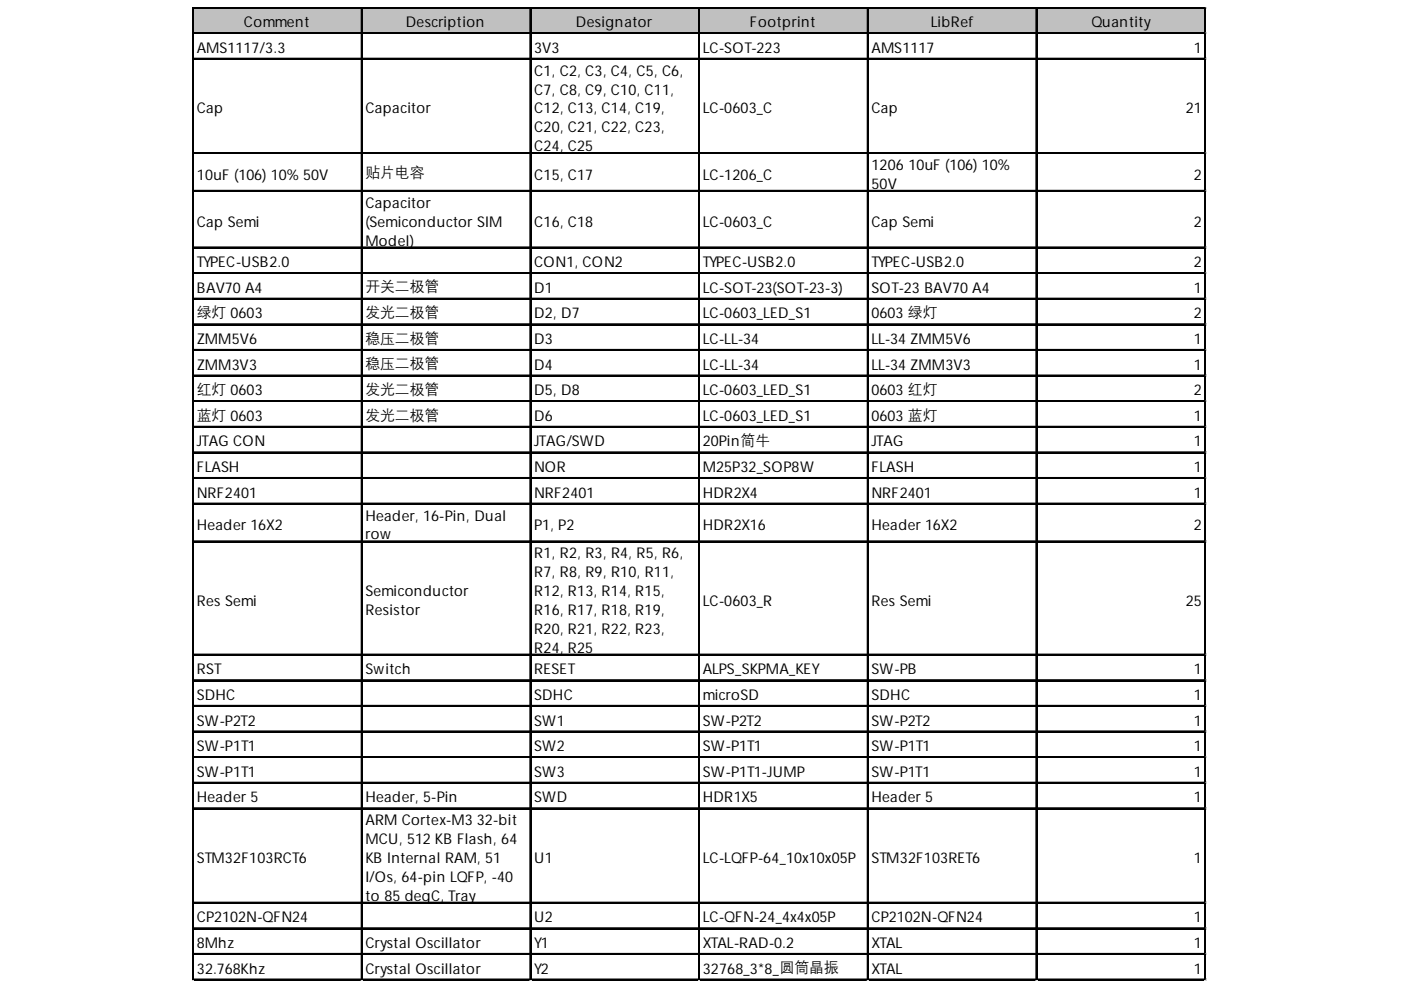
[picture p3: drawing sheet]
<svg xmlns="http://www.w3.org/2000/svg" width="297mm" height="210mm" viewBox="0 0 297 210" stroke-linecap="round" stroke-linejoin="round" font-family="sans-serif">
<defs><g id="words">
<g font-size="3.1">
<text x="51.7" y="5.8">Comment</text>
<text x="86.1" y="5.8">Description</text>
<text x="122.1" y="5.8">Designator</text>
<text x="159" y="5.8">Footprint</text>
<text x="197.4" y="5.8">LibRef</text>
<text x="231.4" y="5.8">Quantity</text>
<text x="41.7" y="11.2">AMS1117/3.3</text>
<text x="113.2" y="11.2">3V3</text>
<text x="149" y="11.2">LC-SOT-223</text>
<text x="184.8" y="11.2">AMS1117</text>
<text x="253.1" y="11.2">1</text>
<text x="113.2" y="16.1">C1, C2, C3, C4, C5, C6,</text>
<text x="113.2" y="20.1">C7, C8, C9, C10, C11,</text>
<text x="41.7" y="24.1">Cap</text>
<text x="77.5" y="24.1">Capacitor</text>
<text x="113.2" y="24.1">C12, C13, C14, C19,</text>
<text x="113.2" y="28.1">C20, C21, C22, C23,</text>
<text x="149" y="24.1">LC-0603_C</text>
<text x="184.8" y="24.1">Cap</text>
<text x="251.4" y="24.1">21</text>
<text x="113.2" y="32.1">C24, C25</text>
<text x="41.7" y="38.1">10uF (106) 10% 50V</text>
<text x="77.5" y="37.5">贴片电容</text>
<text x="113.2" y="38.1">C15, C17</text>
<text x="149" y="38.1">LC-1206_C</text>
<text x="184.8" y="36.1">1206 10uF (106) 10%</text>
<text x="184.8" y="40.1">50V</text>
<text x="253.1" y="38.1">2</text>
<text x="77.5" y="44.1">Capacitor</text>
<text x="41.7" y="48.1">Cap Semi</text>
<text x="77.5" y="48.1">(Semiconductor SIM</text>
<text x="77.5" y="52.1">Model)</text>
<text x="113.2" y="48.1">C16, C18</text>
<text x="149" y="48.1">LC-0603_C</text>
<text x="184.8" y="48.1">Cap Semi</text>
<text x="253.1" y="48.1">2</text>
<text x="41.7" y="56.6">TYPEC-USB2.0</text>
<text x="113.2" y="56.6">CON1, CON2</text>
<text x="149" y="56.6">TYPEC-USB2.0</text>
<text x="184.8" y="56.6">TYPEC-USB2.0</text>
<text x="253.1" y="56.6">2</text>
<text x="41.7" y="62.1">BAV70 A4</text>
<text x="77.5" y="61.8">开关二极管</text>
<text x="113.2" y="62.1">D1</text>
<text x="149" y="62.1">LC-SOT-23(SOT-23-3)</text>
<text x="184.8" y="62.1">SOT-23 BAV70 A4</text>
<text x="253.1" y="62.1">1</text>
<text x="41.7" y="67.2">绿灯 0603</text>
<text x="77.5" y="67.2">发光二极管</text>
<text x="113.2" y="67.5">D2, D7</text>
<text x="149" y="67.5">LC-0603_LED_S1</text>
<text x="184.8" y="67.5">0603 绿灯</text>
<text x="253.1" y="67.5">2</text>
<text x="41.7" y="72.9">ZMM5V6</text>
<text x="77.5" y="72.7">稳压二极管</text>
<text x="113.2" y="72.9">D3</text>
<text x="149" y="72.9">LC-LL-34</text>
<text x="184.8" y="72.9">LL-34 ZMM5V6</text>
<text x="253.1" y="72.9">1</text>
<text x="41.7" y="78.4">ZMM3V3</text>
<text x="41.7" y="83.5">红灯 0603</text>
<text x="77.5" y="78.1">稳压二极管</text>
<text x="77.5" y="83.5">发光二极管</text>
<text x="113.2" y="78.4">D4</text>
<text x="113.2" y="83.8">D5, D8</text>
<text x="149" y="78.4">LC-LL-34</text>
<text x="149" y="83.8">LC-0603_LED_S1</text>
<text x="184.8" y="78.4">LL-34 ZMM3V3</text>
<text x="184.8" y="83.8">0603 红灯</text>
<text x="253.1" y="78.4">1</text>
<text x="253.1" y="83.8">2</text>
<text x="41.7" y="89">蓝灯 0603</text>
<text x="77.5" y="89">发光二极管</text>
<text x="113.2" y="89.2">D6</text>
<text x="149" y="89.2">LC-0603_LED_S1</text>
<text x="184.8" y="89.2">0603 蓝灯</text>
<text x="253.1" y="89.2">1</text>
<text x="41.7" y="94.7">JTAG CON</text>
<text x="113.2" y="94.7">JTAG/SWD</text>
<text x="149" y="94.7">20Pin简牛</text>
<text x="184.8" y="94.7">JTAG</text>
<text x="253.1" y="94.7">1</text>
<text x="41.7" y="100.1">FLASH</text>
<text x="113.2" y="100.1">NOR</text>
<text x="149" y="100.1">M25P32_SOP8W</text>
<text x="184.8" y="100.1">FLASH</text>
<text x="253.1" y="100.1">1</text>
<text x="41.7" y="105.5">NRF2401</text>
<text x="113.2" y="105.5">NRF2401</text>
<text x="149" y="105.5">HDR2X4</text>
<text x="184.8" y="105.5">NRF2401</text>
<text x="253.1" y="105.5">1</text>
<text x="41.7" y="112.4">Header 16X2</text>
<text x="77.5" y="110.4">Header, 16-Pin, Dual</text>
<text x="113.2" y="112.4">P1, P2</text>
<text x="149" y="112.4">HDR2X16</text>
<text x="184.8" y="112.4">Header 16X2</text>
<text x="253.1" y="112.4">2</text>
<text x="77.5" y="114.4">row</text>
<text x="113.2" y="118.4">R1, R2, R3, R4, R5, R6,</text>
<text x="113.2" y="122.4">R7, R8, R9, R10, R11,</text>
<text x="41.7" y="128.4">Res Semi</text>
<text x="77.5" y="126.4">Semiconductor</text>
<text x="77.5" y="130.4">Resistor</text>
<text x="113.2" y="126.4">R12, R13, R14, R15,</text>
<text x="113.2" y="130.4">R16, R17, R18, R19,</text>
<text x="149" y="128.4">LC-0603_R</text>
<text x="184.8" y="128.4">Res Semi</text>
<text x="251.4" y="128.4">25</text>
<text x="113.2" y="134.4">R20, R21, R22, R23,</text>
<text x="41.7" y="143">RST</text>
<text x="77.5" y="143">Switch</text>
<text x="113.2" y="138.4">R24, R25</text>
<text x="113.2" y="143">RESET</text>
<text x="149" y="143">ALPS_SKPMA_KEY</text>
<text x="184.8" y="143">SW-PB</text>
<text x="253.1" y="143">1</text>
<text x="41.7" y="148.4">SDHC</text>
<text x="113.2" y="148.4">SDHC</text>
<text x="149" y="148.4">microSD</text>
<text x="184.8" y="148.4">SDHC</text>
<text x="253.1" y="148.4">1</text>
<text x="41.7" y="153.8">SW-P2T2</text>
<text x="113.2" y="153.8">SW1</text>
<text x="149" y="153.8">SW-P2T2</text>
<text x="184.8" y="153.8">SW-P2T2</text>
<text x="253.1" y="153.8">1</text>
<text x="41.7" y="159.3">SW-P1T1</text>
<text x="113.2" y="159.3">SW2</text>
<text x="149" y="159.3">SW-P1T1</text>
<text x="184.8" y="159.3">SW-P1T1</text>
<text x="253.1" y="159.3">1</text>
<text x="41.7" y="164.7">SW-P1T1</text>
<text x="113.2" y="164.7">SW3</text>
<text x="149" y="164.7">SW-P1T1-JUMP</text>
<text x="184.8" y="164.7">SW-P1T1</text>
<text x="253.1" y="164.7">1</text>
<text x="41.7" y="170.1">Header 5</text>
<text x="77.5" y="170.1">Header, 5-Pin</text>
<text x="113.2" y="170.1">SWD</text>
<text x="149" y="170.1">HDR1X5</text>
<text x="184.8" y="170.1">Header 5</text>
<text x="253.1" y="170.1">1</text>
<text x="77.5" y="175">ARM Cortex-M3 32-bit</text>
<text x="77.5" y="179">MCU, 512 KB Flash, 64</text>
<text x="41.7" y="183">STM32F103RCT6</text>
<text x="77.5" y="183">KB Internal RAM, 51</text>
<text x="113.2" y="183">U1</text>
<text x="149" y="183">LC-LQFP-64_10x10x05P</text>
<text x="184.8" y="183">STM32F103RET6</text>
<text x="253.1" y="183">1</text>
<text x="77.5" y="187">I/Os, 64-pin LQFP, -40</text>
<text x="77.5" y="191">to 85 degC, Tray</text>
<text x="41.7" y="195.6">CP2102N-QFN24</text>
<text x="113.2" y="195.6">U2</text>
<text x="149" y="195.6">LC-QFN-24_4x4x05P</text>
<text x="184.8" y="195.6">CP2102N-QFN24</text>
<text x="253.1" y="195.6">1</text>
<text x="41.7" y="201">8Mhz</text>
<text x="77.5" y="201">Crystal Oscillator</text>
<text x="113.2" y="201">Y1</text>
<text x="149" y="201">XTAL-RAD-0.2</text>
<text x="184.8" y="201">XTAL</text>
<text x="253.1" y="201">1</text>
<text x="41.7" y="206.4">32.768Khz</text>
<text x="77.5" y="206.4">Crystal Oscillator</text>
<text x="113.2" y="206.4">Y2</text>
<text x="149" y="206.4">32768_3*8_圆筒晶振</text>
<text x="184.8" y="206.4">XTAL</text>
<text x="253.1" y="206.4">1</text>
</g>
</g></defs>
<path d="M41.1 1.7h214.6v5.5h-214.6z" fill="#c0c0c0"/>
<g fill="none" stroke="#000" stroke-width=".29">
<path d="M40.8 1.5v206.4M41 1.5v206.4M41.1 1.5h214.6M41.1 1.7h214.6M41.1 6.9h214.6M41.1 7.1h214.6M41.1 12.4h214.6M41.1 12.5h214.6M76.6 1.8v206.1M76.8 1.8v206.1M112.4 1.8v206.1M112.5 1.8v206.1"/>
<path d="M148.1 1.8v206.1M148.3 1.8v206.1M183.9 1.8v206.1M184 1.8v206.1M219.7 1.8v206.1M219.8 1.8v206.1M255.4 1.8v206.1M255.6 1.8v206.1M41.1 32.4h214.6M41.1 32.5h214.6M41.1 40.4h214.6M41.1 40.5h214.6"/>
<path d="M41.1 52.4h214.6M41.1 52.5h214.6M41.1 57.8h214.6M41.1 58h214.6M41.1 63.3h214.6M41.1 63.4h214.6M41.1 68.7h214.6M41.1 68.8h214.6M41.1 74.1h214.6M41.1 74.3h214.6M41.1 79.5h214.6M41.1 79.7h214.6"/>
<path d="M41.1 85h214.6M41.1 85.1h214.6M41.1 90.4h214.6M41.1 90.6h214.6M41.1 95.8h214.6M41.1 96h214.6M41.1 101.3h214.6M41.1 101.4h214.6M41.1 106.7h214.6M41.1 106.8h214.6M41.1 114.7h214.6M41.1 114.9h214.6"/>
<path d="M41.1 138.7h214.6M41.1 138.9h214.6M41.1 144.2h214.6M41.1 144.3h214.6M41.1 149.6h214.6M41.1 149.7h214.6M41.1 155h214.6M41.1 155.2h214.6M41.1 160.4h214.6M41.1 160.6h214.6M41.1 165.9h214.6M41.1 166h214.6"/>
<path d="M41.1 171.3h214.6M41.1 171.4h214.6M41.1 191.3h214.6M41.1 191.5h214.6M41.1 196.7h214.6M41.1 196.9h214.6M41.1 202.2h214.6M41.1 202.3h214.6M41.1 207.6h214.6M41.1 207.8h214.6"/>
</g>
<path d="M40.8 207.9h.1" fill="none" stroke="#d4d4d4" stroke-width=".29"/>
<path d="M40.8 207.9h.3z" fill="#d4d4d4"/>
<path d="M76.6 207.9h.1" fill="none" stroke="#d4d4d4" stroke-width=".29"/>
<path d="M76.6 207.9h.3z" fill="#d4d4d4"/>
<path d="M112.4 207.9h.1" fill="none" stroke="#d4d4d4" stroke-width=".29"/>
<path d="M112.4 207.9h.3z" fill="#d4d4d4"/>
<path d="M148.1 207.9h.1" fill="none" stroke="#d4d4d4" stroke-width=".29"/>
<path d="M148.1 207.9h.3z" fill="#d4d4d4"/>
<path d="M183.9 207.9h.1" fill="none" stroke="#d4d4d4" stroke-width=".29"/>
<path d="M183.9 207.9h.3z" fill="#d4d4d4"/>
<path d="M219.7 207.9h.1" fill="none" stroke="#d4d4d4" stroke-width=".29"/>
<path d="M219.7 207.9h.3z" fill="#d4d4d4"/>
<path d="M255.4 207.9h.1" fill="none" stroke="#d4d4d4" stroke-width=".29"/>
<path d="M255.4 207.9h.3z" fill="#d4d4d4"/>
<path d="M255.7 1.5h.1" fill="none" stroke="#d4d4d4" stroke-width=".29"/>
<path d="M255.7 1.5l.1 .3z" fill="#d4d4d4"/>
<path d="M255.7 6.9h.1" fill="none" stroke="#d4d4d4" stroke-width=".29"/>
<path d="M255.7 6.9l.1 .3z" fill="#d4d4d4"/>
<path d="M255.7 12.4h.1" fill="none" stroke="#d4d4d4" stroke-width=".29"/>
<path d="M255.7 12.4l.1 .3z" fill="#d4d4d4"/>
<path d="M255.7 32.4h.1" fill="none" stroke="#d4d4d4" stroke-width=".29"/>
<path d="M255.7 32.4l.1 .3z" fill="#d4d4d4"/>
<path d="M255.7 40.4h.1" fill="none" stroke="#d4d4d4" stroke-width=".29"/>
<path d="M255.7 40.4l.1 .3z" fill="#d4d4d4"/>
<path d="M255.7 52.4h.1" fill="none" stroke="#d4d4d4" stroke-width=".29"/>
<path d="M255.7 52.4l.1 .3z" fill="#d4d4d4"/>
<path d="M255.7 57.8h.1" fill="none" stroke="#d4d4d4" stroke-width=".29"/>
<path d="M255.7 57.8l.1 .3z" fill="#d4d4d4"/>
<path d="M255.7 63.3h.1" fill="none" stroke="#d4d4d4" stroke-width=".29"/>
<path d="M255.7 63.3l.1 .2z" fill="#d4d4d4"/>
<path d="M255.7 68.7h.1" fill="none" stroke="#d4d4d4" stroke-width=".29"/>
<path d="M255.7 68.7l.1 .3z" fill="#d4d4d4"/>
<path d="M255.7 74.1h.1" fill="none" stroke="#d4d4d4" stroke-width=".29"/>
<path d="M255.7 74.1l.1 .3z" fill="#d4d4d4"/>
<path d="M255.7 79.5h.1" fill="none" stroke="#d4d4d4" stroke-width=".29"/>
<path d="M255.7 79.5l.1 .3z" fill="#d4d4d4"/>
<path d="M255.7 85h.1" fill="none" stroke="#d4d4d4" stroke-width=".29"/>
<path d="M255.7 85l.1 .3z" fill="#d4d4d4"/>
<path d="M255.7 90.4h.1" fill="none" stroke="#d4d4d4" stroke-width=".29"/>
<path d="M255.7 90.4l.1 .3z" fill="#d4d4d4"/>
<path d="M255.7 95.8h.1" fill="none" stroke="#d4d4d4" stroke-width=".29"/>
<path d="M255.7 95.8l.1 .3z" fill="#d4d4d4"/>
<path d="M255.7 101.3h.1" fill="none" stroke="#d4d4d4" stroke-width=".29"/>
<path d="M255.7 101.3l.1 .3z" fill="#d4d4d4"/>
<path d="M255.7 106.7h.1" fill="none" stroke="#d4d4d4" stroke-width=".29"/>
<path d="M255.7 106.7l.1 .3z" fill="#d4d4d4"/>
<path d="M255.7 114.7h.1" fill="none" stroke="#d4d4d4" stroke-width=".29"/>
<path d="M255.7 114.7l.1 .3z" fill="#d4d4d4"/>
<path d="M255.7 138.7h.1" fill="none" stroke="#d4d4d4" stroke-width=".29"/>
<path d="M255.7 138.7l.1 .3z" fill="#d4d4d4"/>
<path d="M255.7 144.2h.1" fill="none" stroke="#d4d4d4" stroke-width=".29"/>
<path d="M255.7 144.2l.1 .2z" fill="#d4d4d4"/>
<path d="M255.7 149.6h.1" fill="none" stroke="#d4d4d4" stroke-width=".29"/>
<path d="M255.7 149.6l.1 .3z" fill="#d4d4d4"/>
<path d="M255.7 155h.1" fill="none" stroke="#d4d4d4" stroke-width=".29"/>
<path d="M255.7 155l.1 .3z" fill="#d4d4d4"/>
<path d="M255.7 160.4h.1" fill="none" stroke="#d4d4d4" stroke-width=".29"/>
<path d="M255.7 160.4l.1 .3z" fill="#d4d4d4"/>
<path d="M255.7 165.9h.1" fill="none" stroke="#d4d4d4" stroke-width=".29"/>
<path d="M255.7 165.9l.1 .3z" fill="#d4d4d4"/>
<path d="M255.7 171.3h.1" fill="none" stroke="#d4d4d4" stroke-width=".29"/>
<path d="M255.7 171.3l.1 .3z" fill="#d4d4d4"/>
<path d="M255.7 191.3h.1" fill="none" stroke="#d4d4d4" stroke-width=".29"/>
<path d="M255.7 191.3l.1 .3z" fill="#d4d4d4"/>
<path d="M255.7 196.7h.1" fill="none" stroke="#d4d4d4" stroke-width=".29"/>
<path d="M255.7 196.7l.1 .3z" fill="#d4d4d4"/>
<path d="M255.7 202.2h.1" fill="none" stroke="#d4d4d4" stroke-width=".29"/>
<path d="M255.7 202.2l.1 .3z" fill="#d4d4d4"/>
<path d="M255.7 207.6h.1" fill="none" stroke="#d4d4d4" stroke-width=".29"/>
<path d="M255.7 207.6l.1 .3z" fill="#d4d4d4"/>
<use href="#words"/>
</svg>
